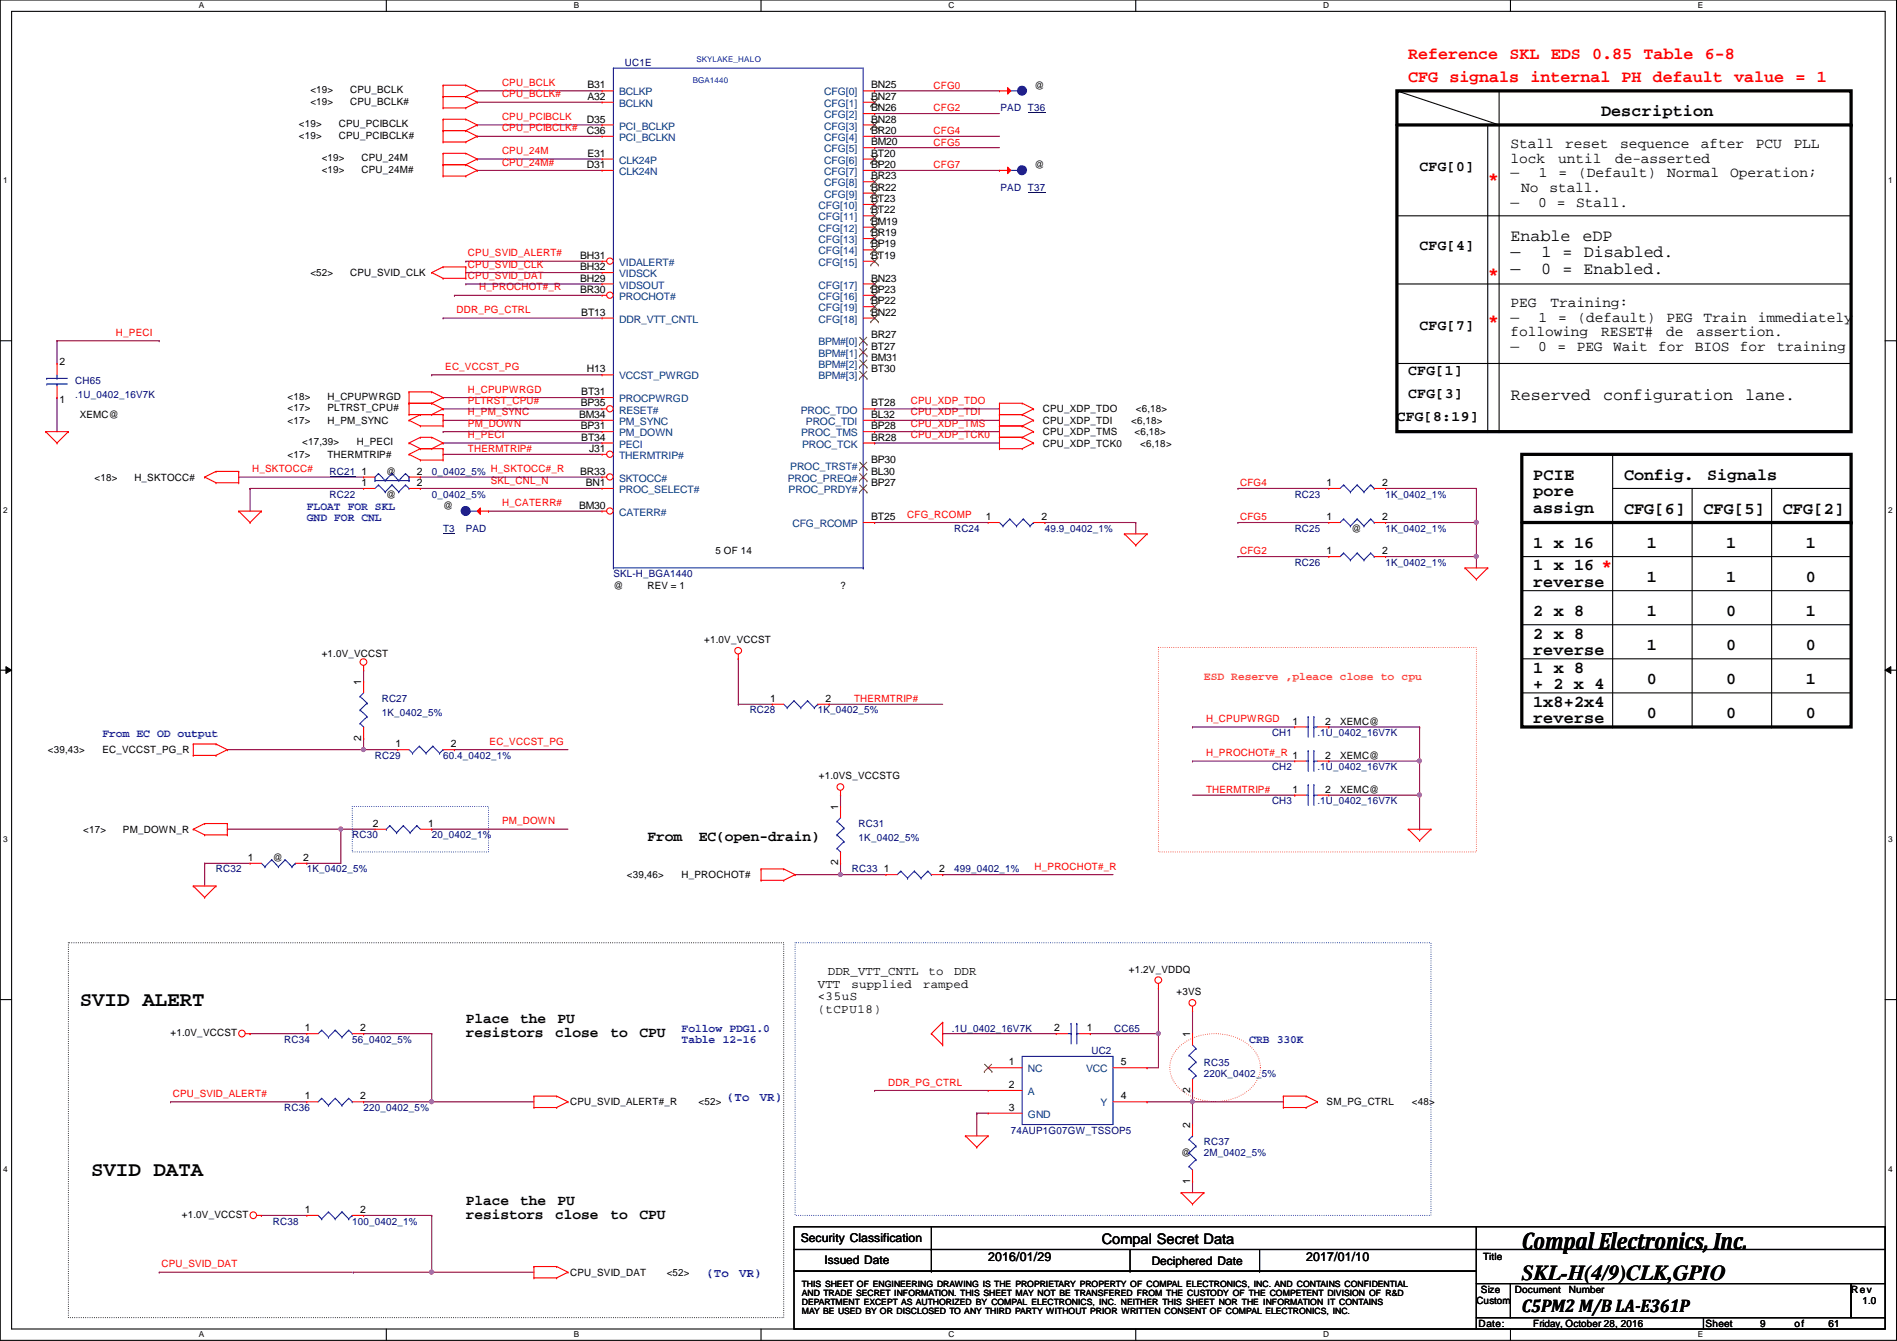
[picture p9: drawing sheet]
<svg xmlns="http://www.w3.org/2000/svg" width="297mm" height="210mm" viewBox="0 0 297 210" stroke-linecap="round" stroke-linejoin="round" font-family="sans-serif">
<defs><g id="words">
<text font-size="3.7" x="238.3" y="195.6">Compal Electronics, Inc.</text>
<g font-size="3.3">
<text x="12.5" y="157.4">SVID ALERT</text>
<text x="14.3" y="184.1">SVID DATA</text>
<text x="238.3" y="200.4">SKL-H(4/9)CLK,GPIO</text>
</g>
<g font-size="3" fill="#f00">
<text x="233" y="29">*</text>
<text x="233" y="43.9">*</text>
<text x="233" y="51.2">*</text>
</g>
<text font-size="2.8" x="238.3" y="205.4">C5PM2 M/B LA-E361P</text>
<g font-size="2.6" fill="#f00">
<text x="220.5" y="9.3">Reference SKL EDS 0.85 Table 6-8</text>
<text x="220.5" y="12.8">CFG signals internal PH default value = 1</text>
</g>
<g font-size="2.6">
<text x="250.7" y="18.2">Description</text>
<text x="236.5" y="37.7">Enable</text>
<text x="236.5" y="40.3">—</text>
<text x="241.4" y="40.3">1 = Disabled.</text>
<text x="247.8" y="37.7">eDP</text>
<text x="236.5" y="42.9">—</text>
<text x="241.3" y="42.9">0 = Enabled.</text>
<text x="236.6" y="62.6">Reserved</text>
<text x="251" y="62.6">configuration</text>
<text x="273.3" y="62.6">lane.</text>
<text x="240.1" y="75.1">PCIE</text>
<text x="240.1" y="77.7">pore</text>
<text x="254.3" y="75.1">Config.</text>
<text x="267.3" y="75.1">Signals</text>
<text x="240.1" y="80.3">assign</text>
<text x="254.3" y="80.4">CFG[6]</text>
<text x="266.7" y="80.4">CFG[5]</text>
<text x="279.2" y="80.4">CFG[2]</text>
<text x="240.1" y="85.7">1 x 16</text>
<text x="240.1" y="89.3">1 x 16 *</text>
<text x="257.8" y="85.7">1</text>
<text x="270.3" y="85.7">1</text>
<text x="282.7" y="85.7">1</text>
<text x="240.1" y="91.9">reverse</text>
<text x="257.8" y="91.1">1</text>
<text x="270.3" y="91.1">1</text>
<text x="282.7" y="91.1">0</text>
<text x="240.1" y="96.4">2 x 8</text>
<text x="240.1" y="99.9">2 x 8</text>
<text x="257.8" y="96.4">1</text>
<text x="257.8" y="101.7">1</text>
<text x="270.3" y="96.4">0</text>
<text x="270.3" y="101.7">0</text>
<text x="282.7" y="96.4">1</text>
<text x="282.7" y="101.7">0</text>
<text x="240.1" y="102.6">reverse</text>
<text x="240.1" y="105.3">1 x 8</text>
<text x="240.1" y="107.9">+ 2 x 4</text>
<text x="257.8" y="107.1">0</text>
<text x="270.3" y="107.1">0</text>
<text x="282.7" y="107.1">1</text>
<text x="240.1" y="110.6">1x8+2x4</text>
<text x="240.1" y="113.2">reverse</text>
<text x="257.8" y="112.4">0</text>
<text x="270.3" y="112.4">0</text>
<text x="282.7" y="112.4">0</text>
</g>
<g font-size="2.3">
<text x="236.5" y="23.2">Stall</text>
<text x="245.1" y="23.2">reset</text>
<text x="253.7" y="23.2">sequence</text>
<text x="266.3" y="23.2">after</text>
<text x="274.9" y="23.2">PCU</text>
<text x="280.9" y="23.2">PLL</text>
<text x="222.3" y="26.8">CFG[0]</text>
<text x="236.5" y="25.5">lock</text>
<text x="236.5" y="27.8">—</text>
<text x="241" y="27.8">1</text>
<text x="244" y="25.5">until</text>
<text x="244" y="27.8">=</text>
<text x="247.1" y="27.8">(Default)</text>
<text x="252.9" y="25.5">de-asserted</text>
<text x="261.1" y="27.8">Normal</text>
<text x="270.9" y="27.8">Operation;</text>
<text x="236.5" y="32.3">—</text>
<text x="238.2" y="30.1">No</text>
<text x="240.8" y="32.3">0 =</text>
<text x="242.6" y="30.1">stall.</text>
<text x="246.8" y="32.3">Stall.</text>
<text x="222.3" y="39.2">CFG[4]</text>
<text x="222.3" y="51.6">CFG[7]</text>
<text x="236.5" y="48.1">PEG</text>
<text x="236.5" y="50.4">—</text>
<text x="236.5" y="52.7">following</text>
<text x="240.9" y="50.4">1</text>
<text x="242.8" y="48.1">Training:</text>
<text x="244" y="50.4">=</text>
<text x="247" y="50.4">(default)</text>
<text x="250.7" y="52.7">RESET#</text>
<text x="260.9" y="52.7">de</text>
<text x="260.9" y="50.4">PEG</text>
<text x="265.6" y="52.7">assertion.</text>
<text x="266.7" y="50.4">Train</text>
<text x="275.2" y="50.4">immediately</text>
<text x="220.5" y="58.8">CFG[1]</text>
<text x="236.5" y="54.9">—</text>
<text x="240.9" y="54.9">0</text>
<text x="243.9" y="54.9">=</text>
<text x="246.9" y="54.9">PEG</text>
<text x="252.6" y="54.9">Wait</text>
<text x="259.7" y="54.9">for</text>
<text x="265.4" y="54.9">BIOS</text>
<text x="272.4" y="54.9">for</text>
<text x="278.2" y="54.9">training</text>
<text x="218.7" y="65.9">CFG[8:19]</text>
<text x="220.5" y="62.3">CFG[3]</text>
<text x="101.4" y="131.7">From</text>
<text x="109.4" y="131.7">EC(open-drain)</text>
<text x="72.9" y="160.1">Place</text>
<text x="81.4" y="160.1">the</text>
<text x="87.3" y="160.1">PU</text>
<text x="72.9" y="162.4">resistors</text>
<text x="86.9" y="162.4">close</text>
<text x="95.6" y="162.4">to</text>
<text x="100.1" y="162.4">CPU</text>
<text x="72.9" y="188.6">Place</text>
<text x="72.9" y="190.8">resistors</text>
<text x="81.4" y="188.6">the</text>
<text x="86.9" y="190.8">close</text>
<text x="87.3" y="188.6">PU</text>
<text x="95.6" y="190.8">to</text>
<text x="100.1" y="190.8">CPU</text>
<text x="172.5" y="194.6">Compal Secret Data</text>
</g>
<g font-size="1.9">
<text x="128.1" y="154.6">VTT</text>
<text x="129.6" y="152.7">DDR_VTT_CNTL</text>
<text x="133.3" y="154.6">supplied</text>
<text x="144.6" y="154.6">ramped</text>
<text x="145.4" y="152.7">to</text>
<text x="149.4" y="152.7">DDR</text>
<text x="128.1" y="156.5">&lt;35uS</text>
<text x="128.1" y="158.5">(tCPU18)</text>
<text x="125.4" y="194.4">Security Classification</text>
<text x="129.1" y="197.8">Issued Date</text>
<text x="154.7" y="197.4">2016/01/29</text>
<text x="180.3" y="198">Deciphered Date</text>
<text x="204.5" y="197.4">2017/01/10</text>
</g>
<g font-size="1.9" fill="#00f">
<text x="113.8" y="172.3">(To</text>
<text x="119" y="172.3">VR)</text>
<text x="110.6" y="199.9">(To</text>
<text x="115.7" y="199.9">VR)</text>
</g>
<g font-size="1.8" fill="#00f">
<text x="48" y="79.8">FLOAT FOR SKL</text>
<text x="48" y="81.5">GND FOR CNL</text>
<text x="16" y="115.3">From EC OD output</text>
<text x="106.7" y="161.5">Follow PDG1.0</text>
<text x="106.7" y="163.3">Table 12-16</text>
<text x="195.6" y="163.3">CRB 330K</text>
</g>
<text font-size="1.8" fill="#ff8000" x="188.5" y="106.4">ESD Reserve ,pleace close to cpu</text>
<g font-size="1.6" fill="#000080">
<text x="97.8" y="10.3">UC1E</text>
<text x="156.7" y="17.4">PAD T36</text>
<text x="156.7" y="29.9">PAD T37</text>
<text x="11.8" y="62.2">.1U_0402_16V7K</text>
<text x="11.8" y="60.1">CH65</text>
<text x="51.6" y="77.9">RC22</text>
<text x="51.6" y="74.3">RC21</text>
<text x="67.6" y="77.9">0_0402_5%</text>
<text x="67.6" y="74.3">0_0402_5%</text>
<text x="202.7" y="77.9">RC23</text>
<text x="216.9" y="77.9">1K_0402_1%</text>
<text x="69.4" y="83.2">T3</text>
<text x="72.9" y="83.2">PAD</text>
<text x="149.4" y="83.2">RC24</text>
<text x="163.6" y="83.2">49.9_0402_1%</text>
<text x="202.7" y="83.2">RC25</text>
<text x="216.9" y="83.2">1K_0402_1%</text>
<text x="202.7" y="88.6">RC26</text>
<text x="216.9" y="88.6">1K_0402_1%</text>
<text x="96" y="90.3">SKL-H_BGA1440</text>
<text x="59.8" y="112">1K_0402_5%</text>
<text x="59.8" y="109.9">RC27</text>
<text x="117.4" y="111.7">RC28</text>
<text x="128.1" y="111.7">1K_0402_5%</text>
<text x="58.7" y="118.8">RC29</text>
<text x="69.4" y="118.8">60.4_0402_1%</text>
<text x="199.2" y="115.2">CH1</text>
<text x="206.3" y="115.2">.1U_0402_16V7K</text>
<text x="199.2" y="120.6">CH2</text>
<text x="199.2" y="125.9">CH3</text>
<text x="206.3" y="120.6">.1U_0402_16V7K</text>
<text x="206.3" y="125.9">.1U_0402_16V7K</text>
<text x="55.2" y="131.2">RC30</text>
<text x="67.6" y="131.2">20_0402_1%</text>
<text x="134.4" y="131.6">1K_0402_5%</text>
<text x="134.4" y="129.5">RC31</text>
<text x="33.8" y="136.6">RC32</text>
<text x="48" y="136.6">1K_0402_5%</text>
<text x="133.4" y="136.6">RC33</text>
<text x="149.4" y="136.6">499_0402_1%</text>
<text x="149" y="161.5">.1U_0402_16V7K</text>
<text x="174.5" y="161.5">CC65</text>
<text x="44.5" y="163.2">RC34</text>
<text x="55.2" y="163.2">56_0402_5%</text>
<text x="170.9" y="165">UC2</text>
<text x="188.5" y="166.8">RC35</text>
<text x="44.5" y="173.9">RC36</text>
<text x="56.9" y="173.9">220_0402_5%</text>
<text x="188.5" y="168.6">220K_0402_5%</text>
<text x="158.3" y="177.5">74AUP1G07GW_TSSOP5</text>
<text x="188.5" y="179.2">RC37</text>
<text x="188.5" y="181">2M_0402_5%</text>
<text x="42.7" y="191.7">RC38</text>
<text x="55.2" y="191.7">100_0402_1%</text>
</g>
<g font-size="1.6">
<text x="48.6" y="14.6">&lt;19&gt;</text>
<text x="48.6" y="16.4">&lt;19&gt;</text>
<text x="54.8" y="14.6">CPU_BCLK</text>
<text x="54.8" y="16.4">CPU_BCLK#</text>
<text x="92" y="15.6">A32</text>
<text x="92" y="13.8">B31</text>
<text x="136.4" y="15.6">BN27</text>
<text x="136.4" y="13.8">BN25</text>
<text x="136.4" y="17.4">BN26</text>
<text x="162" y="13.9">@</text>
<text x="46.8" y="19.9">&lt;19&gt;</text>
<text x="46.8" y="21.7">&lt;19&gt;</text>
<text x="53" y="19.9">CPU_PCIBCLK</text>
<text x="53" y="21.7">CPU_PCIBCLK#</text>
<text x="91.9" y="21">C36</text>
<text x="91.9" y="19.2">D35</text>
<text x="136.4" y="19.2">BN28</text>
<text x="136.4" y="21">BR20</text>
<text x="136.4" y="22.7">BM20</text>
<text x="50.4" y="25.3">&lt;19&gt;</text>
<text x="50.4" y="27.1">&lt;19&gt;</text>
<text x="56.6" y="25.3">CPU_24M</text>
<text x="56.6" y="27.1">CPU_24M#</text>
<text x="91.9" y="26.3">D31</text>
<text x="92" y="24.5">E31</text>
<text x="136.4" y="29.8">BR22</text>
<text x="136.4" y="24.5">BT20</text>
<text x="136.4" y="26.3">BP20</text>
<text x="136.4" y="28.1">BR23</text>
<text x="162" y="26.3">@</text>
<text x="136.4" y="33.4">BT22</text>
<text x="136.4" y="35.2">BM19</text>
<text x="136.4" y="31.6">BT23</text>
<text x="90.8" y="40.5">BH31</text>
<text x="136.4" y="40.5">BT19</text>
<text x="136.4" y="37">BR19</text>
<text x="136.4" y="38.7">BP19</text>
<text x="48.6" y="43.2">&lt;52&gt;</text>
<text x="54.8" y="43.2">CPU_SVID_CLK</text>
<text x="90.8" y="42.3">BH32</text>
<text x="90.8" y="44.1">BH29</text>
<text x="90.8" y="45.8">BR30</text>
<text x="136.4" y="44.1">BN23</text>
<text x="136.4" y="45.8">BP23</text>
<text x="136.4" y="47.6">BP22</text>
<text x="91" y="49.4">BT13</text>
<text x="136.4" y="53">BR27</text>
<text x="136.4" y="49.4">BN22</text>
<text x="9.3" y="57.1">2</text>
<text x="91.9" y="58.3">H13</text>
<text x="136.4" y="54.7">BT27</text>
<text x="136.4" y="56.5">BM31</text>
<text x="136.4" y="58.3">BT30</text>
<text x="9.3" y="63.1">1</text>
<text x="12.5" y="65.4">XEMC@</text>
<text x="45" y="64.4">&lt;17&gt;</text>
<text x="45" y="62.6">&lt;18&gt;</text>
<text x="51.3" y="64.4">PLTRST_CPU#</text>
<text x="51.3" y="62.6">H_CPUPWRGD</text>
<text x="90.7" y="65.4">BM34</text>
<text x="90.9" y="63.6">BP35</text>
<text x="91" y="61.8">BT31</text>
<text x="136.4" y="65.4">BL32</text>
<text x="136.4" y="63.6">BT28</text>
<text x="163.3" y="64.6">CPU_XDP_TDO</text>
<text x="177.8" y="64.6">&lt;6,18&gt;</text>
<text x="45" y="71.7">&lt;17&gt;</text>
<text x="45" y="66.3">&lt;17&gt;</text>
<text x="47.3" y="69.7">&lt;17,39&gt;</text>
<text x="51.3" y="66.3">H_PM_SYNC</text>
<text x="51.3" y="71.7">THERMTRIP#</text>
<text x="55.9" y="69.7">H_PECI</text>
<text x="90.9" y="67.2">BP31</text>
<text x="91" y="69">BT34</text>
<text x="92.2" y="70.7">J31</text>
<text x="136.4" y="69">BR28</text>
<text x="136.4" y="67.2">BP28</text>
<text x="163.3" y="66.3">CPU_XDP_TDI</text>
<text x="163.3" y="68.1">CPU_XDP_TMS</text>
<text x="163.3" y="69.9">CPU_XDP_TCK0</text>
<text x="177.1" y="66.3">&lt;6,18&gt;</text>
<text x="177.7" y="68.1">&lt;6,18&gt;</text>
<text x="178.6" y="69.9">&lt;6,18&gt;</text>
<text x="14.8" y="75.2">&lt;18&gt;</text>
<text x="21" y="75.2">H_SKTOCC#</text>
<text x="56.6" y="76.1">1</text>
<text x="56.6" y="74.3">1</text>
<text x="60.5" y="74.3">@</text>
<text x="60.5" y="77.9">@</text>
<text x="65.3" y="76.1">2</text>
<text x="65.3" y="74.3">2</text>
<text x="90.8" y="74.3">BR33</text>
<text x="91.7" y="76.1">BN1</text>
<text x="136.4" y="76.1">BP27</text>
<text x="136.4" y="72.5">BP30</text>
<text x="136.4" y="74.3">BL30</text>
<text x="207.7" y="76.1">1</text>
<text x="216.4" y="76.1">2</text>
<text x="69.4" y="79.7">@</text>
<text x="90.7" y="79.6">BM30</text>
<text x="136.4" y="81.4">BT25</text>
<text x="154.4" y="81.4">1</text>
<text x="163.1" y="81.4">2</text>
<text x="207.7" y="81.4">1</text>
<text x="211.6" y="83.2">@</text>
<text x="216.4" y="81.4">2</text>
<text x="112.1" y="86.8">5 OF 14</text>
<text x="207.7" y="86.7">1</text>
<text x="216.4" y="86.7">2</text>
<text x="96" y="92.1">@</text>
<text x="101.4" y="92.1">REV = 1</text>
<text x="131.6" y="92.1">?</text>
<text x="110.3" y="100.7">+1.0V_VCCST</text>
<text x="50.4" y="102.8">+1.0V_VCCST</text>
<text x="56.6" y="107.2" transform="rotate(-90 56.6 107.2)">1</text>
<text x="120.6" y="109.9">1</text>
<text x="129.3" y="109.9">2</text>
<text x="202.4" y="113.4">1</text>
<text x="207.5" y="113.4">2</text>
<text x="209.8" y="113.5">XEMC@</text>
<text x="7.5" y="117.9">&lt;39,43&gt;</text>
<text x="16" y="117.9">EC_VCCST_PG_R</text>
<text x="56.6" y="115.9" transform="rotate(-90 56.6 115.9)">2</text>
<text x="61.9" y="117">1</text>
<text x="70.6" y="117">2</text>
<text x="207.5" y="118.7">2</text>
<text x="209.8" y="118.8">XEMC@</text>
<text x="128.2" y="122">+1.0VS_VCCSTG</text>
<text x="202.4" y="124.1">1</text>
<text x="207.5" y="124.1">2</text>
<text x="209.8" y="124.1">XEMC@</text>
<text x="13" y="130.3">&lt;17&gt;</text>
<text x="19.3" y="130.3">PM_DOWN_R</text>
<text x="58.4" y="129.4">2</text>
<text x="67.1" y="129.4">1</text>
<text x="131.2" y="126.8" transform="rotate(-90 131.2 126.8)">1</text>
<text x="38.8" y="134.7">1</text>
<text x="42.7" y="134.8">@</text>
<text x="47.5" y="134.7">2</text>
<text x="98.2" y="137.5">&lt;39,46&gt;</text>
<text x="106.7" y="137.5">H_PROCHOT#</text>
<text x="131.2" y="135.5" transform="rotate(-90 131.2 135.5)">2</text>
<text x="138.4" y="136.5">1</text>
<text x="147.1" y="136.5">2</text>
<text x="176.8" y="152.2">+1.2V_VDDQ</text>
<text x="184.2" y="155.8">+3VS</text>
<text x="47.7" y="161.4">1</text>
<text x="56.4" y="161.4">2</text>
<text x="165.1" y="161.4">2</text>
<text x="170.2" y="161.4">1</text>
<text x="26.7" y="162.2">+1.0V_VCCST</text>
<text x="157.9" y="166.8">1</text>
<text x="175.5" y="166.8">5</text>
<text x="186.3" y="162.3" transform="rotate(-90 186.3 162.3)">1</text>
<text x="47.7" y="172.1">1</text>
<text x="56.4" y="172.1">2</text>
<text x="89.3" y="173">CPU_SVID_ALERT#_R</text>
<text x="109.4" y="173">&lt;52&gt;</text>
<text x="157.9" y="170.3">2</text>
<text x="157.9" y="173.9">3</text>
<text x="175.5" y="172.1">4</text>
<text x="186.3" y="171" transform="rotate(-90 186.3 171)">2</text>
<text x="207.7" y="173">SM_PG_CTRL</text>
<text x="221.1" y="173">&lt;48&gt;</text>
<text x="186.3" y="176.6" transform="rotate(-90 186.3 176.6)">2</text>
<text x="184.9" y="181">@</text>
<text x="186.3" y="185.3" transform="rotate(-90 186.3 185.3)">1</text>
<text x="28.5" y="190.6">+1.0V_VCCST</text>
<text x="47.7" y="189.9">1</text>
<text x="56.4" y="189.9">2</text>
<text x="232.2" y="197.2">Title</text>
<text x="89.3" y="199.7">CPU_SVID_DAT</text>
<text x="104.4" y="199.7">&lt;52&gt;</text>
<text x="231.9" y="202.4">Size</text>
<text x="237.2" y="202.4">Document</text>
<text x="245.6" y="202.4">Number</text>
<text x="289.8" y="202.4">Rev</text>
<text x="231.2" y="204.1">Custom</text>
<text x="231.5" y="207.7">Date:</text>
<text x="240.1" y="207.7">Friday, October 28, 2016</text>
<text x="267.1" y="207.7">Sheet</text>
<text x="275.6" y="207.7">9</text>
<text x="281" y="207.7">of</text>
<text x="286.3" y="207.7">61</text>
<text x="291.6" y="204.1">1.0</text>
</g>
<g font-size="1.6" fill="#f00">
<text x="78.6" y="13.5">CPU_BCLK</text>
<text x="78.6" y="15.2">CPU_BCLK#</text>
<text x="146.2" y="17.4">CFG2</text>
<text x="146.2" y="13.9">CFG0</text>
<text x="78.6" y="18.8">CPU_PCIBCLK</text>
<text x="78.6" y="20.6">CPU_PCIBCLK#</text>
<text x="146.2" y="21">CFG4</text>
<text x="146.2" y="22.8">CFG5</text>
<text x="78.6" y="24.1">CPU_24M</text>
<text x="78.6" y="25.9">CPU_24M#</text>
<text x="146.2" y="26.3">CFG7</text>
<text x="73.3" y="40.1">CPU_SVID_ALERT#</text>
<text x="73.3" y="41.9">CPU_SVID_CLK</text>
<text x="73.3" y="43.7">CPU_SVID_DAT</text>
<text x="75.1" y="45.5">H_PROCHOT#_R</text>
<text x="18.2" y="52.6">H_PECI</text>
<text x="71.5" y="49">DDR_PG_CTRL</text>
<text x="69.7" y="57.9">EC_VCCST_PG</text>
<text x="73.3" y="61.5">H_CPUPWRGD</text>
<text x="73.3" y="65">H_PM_SYNC</text>
<text x="73.3" y="63.2">PLTRST_CPU#</text>
<text x="142.6" y="65">CPU_XDP_TDI</text>
<text x="142.6" y="63.2">CPU_XDP_TDO</text>
<text x="73.3" y="68.6">H_PECI</text>
<text x="73.3" y="70.8">THERMTRIP#</text>
<text x="73.3" y="66.8">PM_DOWN</text>
<text x="142.6" y="68.6">CPU_XDP_TCK0</text>
<text x="142.6" y="66.8">CPU_XDP_TMS</text>
<text x="39.5" y="73.9">H_SKTOCC#</text>
<text x="76.8" y="75.7">SKL_CNL_N</text>
<text x="76.8" y="73.9">H_SKTOCC#_R</text>
<text x="194.2" y="76.1">CFG4</text>
<text x="78.6" y="79.2">H_CATERR#</text>
<text x="142.1" y="81">CFG_RCOMP</text>
<text x="194.2" y="81.4">CFG5</text>
<text x="194.2" y="86.8">CFG2</text>
<text x="133.7" y="109.9">THERMTRIP#</text>
<text x="188.8" y="113">H_CPUPWRGD</text>
<text x="76.7" y="116.6">EC_VCCST_PG</text>
<text x="188.8" y="118.4">H_PROCHOT#_R 1</text>
<text x="188.8" y="124.1">THERMTRIP#</text>
<text x="78.6" y="129">PM_DOWN</text>
<text x="162" y="136.1">H_PROCHOT#_R</text>
<text x="27" y="171.7">CPU_SVID_ALERT#</text>
<text x="139.1" y="169.9">DDR_PG_CTRL</text>
<text x="25.3" y="198.4">CPU_SVID_DAT</text>
</g>
<g font-size="1.6" fill="#004080">
<text x="96.9" y="16.7">BCLKN</text>
<text x="96.9" y="14.9">BCLKP</text>
<text x="129.1" y="16.7">CFG[1]</text>
<text x="129.1" y="14.9">CFG[0]</text>
<text x="96.9" y="22.1">PCI_BCLKN</text>
<text x="96.9" y="20.3">PCI_BCLKP</text>
<text x="129.1" y="20.3">CFG[3]</text>
<text x="129.1" y="18.5">CFG[2]</text>
<text x="129.1" y="22.1">CFG[4]</text>
<text x="129.1" y="23.8">CFG[5]</text>
<text x="96.9" y="27.4">CLK24N</text>
<text x="96.9" y="25.6">CLK24P</text>
<text x="129.1" y="25.6">CFG[6]</text>
<text x="129.1" y="27.4">CFG[7]</text>
<text x="129.1" y="29.2">CFG[8]</text>
<text x="128.2" y="34.5">CFG[11]</text>
<text x="128.2" y="32.7">CFG[10]</text>
<text x="129.1" y="30.9">CFG[9]</text>
<text x="96.9" y="41.6">VIDALERT#</text>
<text x="128.2" y="41.6">CFG[15]</text>
<text x="128.2" y="36.3">CFG[12]</text>
<text x="128.2" y="38.1">CFG[13]</text>
<text x="128.2" y="39.8">CFG[14]</text>
<text x="96.9" y="43.4">VIDSCK</text>
<text x="96.9" y="45.2">VIDSOUT</text>
<text x="96.9" y="46.9">PROCHOT#</text>
<text x="128.2" y="45.2">CFG[17]</text>
<text x="128.2" y="46.9">CFG[16]</text>
<text x="96.9" y="50.5">DDR_VTT_CNTL</text>
<text x="128.2" y="50.5">CFG[18]</text>
<text x="128.2" y="48.7">CFG[19]</text>
<text x="96.9" y="59.4">VCCST_PWRGD</text>
<text x="128.1" y="54.1">BPM#[0]</text>
<text x="128.1" y="55.8">BPM#[1]</text>
<text x="128.1" y="57.6">BPM#[2]</text>
<text x="128.1" y="59.4">BPM#[3]</text>
<text x="96.9" y="64.7">RESET#</text>
<text x="96.9" y="62.9">PROCPWRGD</text>
<text x="125.4" y="64.7">PROC_TDO</text>
<text x="96.9" y="68.3">PM_DOWN</text>
<text x="96.9" y="66.5">PM_SYNC</text>
<text x="96.9" y="71.8">THERMTRIP#</text>
<text x="96.9" y="70.1">PECI</text>
<text x="125.4" y="68.3">PROC_TMS</text>
<text x="125.6" y="70.1">PROC_TCK</text>
<text x="126.2" y="66.5">PROC_TDI</text>
<text x="96.9" y="77.2">PROC_SELECT#</text>
<text x="96.9" y="75.4">SKTOCC#</text>
<text x="123.4" y="75.4">PROC_PREQ#</text>
<text x="123.5" y="77.2">PROC_PRDY#</text>
<text x="123.7" y="73.6">PROC_TRST#</text>
<text x="96.9" y="80.7">CATERR#</text>
<text x="124.1" y="82.5">CFG_RCOMP</text>
<text x="160.9" y="167.9">NC</text>
<text x="170" y="167.9">VCC</text>
<text x="160.9" y="171.4">A</text>
<text x="172.3" y="173.2">Y</text>
<text x="160.9" y="175">GND</text>
</g>
<g font-size="1.4">
<text x="125.6" y="202.8">AND TRADE SECRET INFORMATION. THIS SHEET MAY NOT BE TRANSFERED FROM THE CUSTODY OF THE COMPETENT DIVISION OF R&amp;D</text>
<text x="125.6" y="201.4">THIS SHEET OF ENGINEERING DRAWING IS THE PROPRIETARY PROPERTY OF COMPAL ELECTRONICS, INC. AND CONTAINS CONFIDENTIAL</text>
<text x="125.6" y="204.2">DEPARTMENT EXCEPT AS AUTHORIZED BY COMPAL ELECTRONICS, INC. NEITHER THIS SHEET NOR THE INFORMATION IT CONTAINS</text>
<text x="125.6" y="205.6">MAY BE USED BY OR DISCLOSED TO ANY THIRD PARTY WITHOUT PRIOR WRITTEN CONSENT OF COMPAL ELECTRONICS, INC.</text>
</g>
<g font-size="1.3">
<text x="31.2" y="1.3">A</text>
<text x="89.8" y="1.3">B</text>
<text x="148.5" y="1.3">C</text>
<text x="207.2" y="1.3">D</text>
<text x="265.9" y="1.3">E</text>
<text x=".5" y="28.7">1</text>
<text x="295.7" y="28.7">1</text>
<text x=".5" y="80.3">2</text>
<text x="295.7" y="80.3">2</text>
<text x=".5" y="131.8">3</text>
<text x="295.7" y="131.8">3</text>
<text x=".5" y="183.4">4</text>
<text x="295.7" y="183.4">4</text>
<text x="31.2" y="209.3">A</text>
<text x="89.8" y="209.3">B</text>
<text x="148.5" y="209.3">C</text>
<text x="207.2" y="209.3">D</text>
<text x="265.9" y="209.3">E</text>
</g>
<g font-size="1.3" fill="#00f">
<text x="109" y="9.7">SKYLAKE_HALO</text>
<text x="108.5" y="13">BGA1440</text>
</g>
</g></defs>
<path d="M0 0h297v209.8h-297zM1.8 1.8h293.4v206.2h-293.4z" fill="none" stroke="#000" stroke-width=".17"/>
<g fill="#fff">
<path d="M31.2 .2h.8v1.4h-.8z"/>
<path d="M31.2 208.2h.8v1.4h-.8z"/>
</g>
<path d="M60.5 0v1.8M60.5 208v1.8" fill="none" stroke="#000" stroke-width=".17"/>
<g fill="#fff">
<path d="M89.8 .2h.8v1.4h-.8z"/>
<path d="M89.8 208.2h.8v1.4h-.8z"/>
</g>
<path d="M119.2 0v1.8M119.2 208v1.8" fill="none" stroke="#000" stroke-width=".17"/>
<g fill="#fff">
<path d="M148.5 .2h.9v1.4h-.9z"/>
<path d="M148.5 208.2h.9v1.4h-.9z"/>
</g>
<path d="M177.8 0v1.8M177.8 208v1.8" fill="none" stroke="#000" stroke-width=".17"/>
<g fill="#fff">
<path d="M207.2 .2h.9v1.4h-.9z"/>
<path d="M207.2 208.2h.9v1.4h-.9z"/>
</g>
<path d="M236.5 0v1.8M236.5 208v1.8" fill="none" stroke="#000" stroke-width=".17"/>
<g fill="#fff">
<path d="M265.8 .2h.9v1.4h-.9z"/>
<path d="M265.8 208.2h.9v1.4h-.9z"/>
<path d="M.5 27.6h.7v1.4h-.7z"/>
<path d="M295.7 27.6h.6v1.4h-.6z"/>
<path d="M.5 79.1h.7v1.4h-.7z"/>
<path d="M295.7 79.1h.6v1.4h-.6z"/>
</g>
<path d="M0 53.3h1.8M295.2 53.3h1.8" fill="none" stroke="#000" stroke-width=".17"/>
<g fill="#fff">
<path d="M.5 130.7h.7v1.4h-.7z"/>
<path d="M295.7 130.7h.6v1.4h-.6z"/>
</g>
<path d="M0 104.9h1.8M295.2 104.9h1.8" fill="none" stroke="#000" stroke-width=".17"/>
<path d="M.9 104.4l.9 .5-.9 .5zM295.2 104.9l.9-.5v1z" fill="#000"/>
<path d="M.9 104.4l.9 .5-.9 .5zM295.2 104.9l.9-.5v1z" fill="none" stroke="#000" stroke-width=".16"/>
<g fill="#fff">
<path d="M.5 182.2h.7v1.4h-.7z"/>
<path d="M295.7 182.2h.6v1.4h-.6z"/>
</g>
<g fill="none" stroke="#000" stroke-width=".17">
<path d="M218.7 14.2l16 5.4M218.7 14.2h.1M233 19.6v48M234.7 14.2v53.4M218.7 33.8h71.2M289.9 33.8h.1M218.7 44.4h71.2M218.7 56.9h71.2M289.9 44.4h.1M289.9 56.9h.1M233 67.6h.1M234.7 67.6h.1"/>
<path d="M252.5 71.1v42.7M252.5 76.5h37.4M265 76.5v37.3M277.4 76.5v37.3M289.9 76.5h.1M238.3 87.1h51.6M238.3 92.5h51.6M238.3 97.8h51.6M289.9 87.1h.1M289.9 92.5h.1M289.9 97.8h.1M238.3 103.1h51.6"/>
<path d="M238.3 108.5h51.6M252.5 113.8h.1M265 113.8h.1M277.4 113.8h.1M289.9 103.1h.1M289.9 108.5h.1M0 156.5h1.8M295.2 156.5h1.8"/>
</g>
<path d="M55.2 126.2h21.3v7.1h-21.3zM124.5 147.6h99.6v42.6h-99.6z" fill="none" stroke="#00f" stroke-width=".17" stroke-dasharray="0 .3"/>
<path d="M10.7 147.6h112v58.6h-112z" fill="none" stroke="#000" stroke-width=".17" stroke-dasharray="0 .3"/>
<path d="M218.7 14.2h71.2v53.4h-71.2zM218.7 19.6h71.2M238.3 71.1h51.6v42.7h-51.6zM238.3 81.8h51.6" fill="none" stroke="#000" stroke-width=".51"/>
<g fill="#000">
<circle cx="289.9" cy="19.6" r=".25"/>
<circle cx="289.9" cy="81.8" r=".25"/>
</g>
<path d="M181.4 101.3h49.8v32h-49.8zM184.5 164a8.7 8.7 0 0 1 11.5 0 4.4 4.4 0 0 1-.7 6.9 8.7 8.7 0 0 1-10.8-.7 4.3 4.3 0 0 1 0-6.2z" fill="none" stroke="#ff8000" stroke-width=".17" stroke-dasharray="0 .3"/>
<g fill="none" stroke="#800040" stroke-width=".17">
<path d="M74.7 14.2h19.6M74.7 16h19.6M74.7 19.6h19.6M74.7 14.2h.1M74.7 16h.1M74.7 19.6h.1M74.7 21.3h19.6M74.7 21.3h.1M136.9 69.3h.1M136.9 67.6h.1M136.9 65.8h.1M136.9 64h.1"/>
<path d="M136.9 69.3h19.6M136.9 67.6h19.6M136.9 65.8h19.6M136.9 64h19.6M193.8 76.5h.1M193.8 76.5h14.3M217 76.5h.1M217 76.5h14.2M231.2 76.5h.1M231.2 76.5v5.3M136.9 81.8h.1M136.9 81.8h17.8"/>
<path d="M163.6 81.8h.1M163.6 81.8h14.2M186.7 158.2h.1M186.7 158.2v3.6M136.9 170.7h.1M136.9 170.7h17.8M147.6 161.8h17.8M147.6 161.8h.1M152.9 174.2h.1M152.9 174.2v3.6M152.9 174.2h1.8M170.7 161.8h10.7"/>
<path d="M170.7 161.8h.1M179.6 172.5h21.4M179.6 167.1h.1M179.6 172.5h.1M181.4 161.8h.1M181.4 161.8v5.3h-1.8M186.7 172.5h.1M186.7 170.7h.1M186.7 170.7v5.3M186.7 184.9h.1M186.7 184.9v1.8"/>
</g>
<circle cx="186.7" cy="172.4" r=".32" fill="#f0f"/>
<circle cx="186.7" cy="172.4" r=".32" fill="none" stroke="#f0f" stroke-width=".17"/>
<path d="M181.4 154.7h.1M181.4 154.7v7.1" fill="none" stroke="#800040" stroke-width=".17"/>
<circle cx="181.4" cy="161.8" r=".32" fill="#f0f"/>
<circle cx="181.4" cy="161.8" r=".32" fill="none" stroke="#f0f" stroke-width=".17"/>
<path d="M124.5 136.9h.1M124.5 136.9h7.1" fill="none" stroke="#800040" stroke-width=".17"/>
<circle cx="131.6" cy="136.9" r=".32" fill="#f0f"/>
<circle cx="131.6" cy="136.9" r=".32" fill="none" stroke="#f0f" stroke-width=".17"/>
<path d="M217 81.8h.1M217 81.8h14.2M56.9 104.9h.1M56.9 104.9v1.8M129.8 110.2h17.8M129.8 110.2h.1M147.6 136.9h26.7M147.6 136.9h.1" fill="none" stroke="#800040" stroke-width=".17"/>
<circle cx="231.2" cy="81.8" r=".32" fill="#f0f"/>
<circle cx="231.2" cy="81.8" r=".32" fill="none" stroke="#f0f" stroke-width=".17"/>
<path d="M193.8 81.8h.1M193.8 81.8h14.3M231.2 81.8h.1M231.2 81.8v5.3M56.9 172.5h.1M56.9 172.5h26.7M67.6 161.8h.1M67.6 172.5h.1M67.6 161.8v10.7M67.6 190.2h.1M67.6 190.2v8.9" fill="none" stroke="#800040" stroke-width=".17"/>
<circle cx="67.6" cy="172.4" r=".32" fill="#f0f"/>
<circle cx="67.6" cy="172.4" r=".32" fill="none" stroke="#f0f" stroke-width=".17"/>
<path d="M67.6 199.1h.1M67.6 199.1h16" fill="none" stroke="#800040" stroke-width=".17"/>
<circle cx="67.6" cy="199.1" r=".32" fill="#f0f"/>
<circle cx="67.6" cy="199.1" r=".32" fill="none" stroke="#f0f" stroke-width=".17"/>
<g fill="none" stroke="#800040" stroke-width=".17">
<path d="M136.9 17.8h.1M136.9 17.8h19.6M74.7 26.7h19.6M74.7 24.9h19.6M74.7 24.9h.1M74.7 26.7h.1M136.9 21.3h.1M136.9 23.1h.1M136.9 26.7h19.6M136.9 21.3h19.6M136.9 23.1h19.6M156.5 26.7h.1"/>
<path d="M67.6 58.7h26.7M67.6 58.7h.1M69.4 49.8h24.9M69.4 49.8h.1M71.2 46.2h23.1M71.2 46.2h.1M72.9 40.9h21.4M72.9 44.4h21.4M72.9 42.7h21.4M72.9 40.9h.1M72.9 44.4h.1M72.9 42.7h.1"/>
<path d="M39.2 76.5h.1M39.2 76.5v3.5M39.2 76.5h17.7M65.8 76.5h28.5M65.8 76.5h.1M69.4 62.2h24.9M69.4 65.8h24.9M69.4 69.3h24.9M69.4 71.1h24.9M69.4 64h24.9M69.4 67.6h24.9M69.4 62.2h.1"/>
<path d="M69.4 65.8h.1M69.4 69.3h.1M69.4 71.1h.1M69.4 64h.1M69.4 67.6h.1M76.5 80h17.8M76.5 80h.1M56.9 117.3h.1M56.9 117.3h5.4M71.2 117.3h17.7M71.2 117.3h.1M48 135.1h.1"/>
<path d="M53.4 129.8h.1M53.4 129.8v5.3h-5.4M53.4 129.8h5.3M67.6 129.8h21.3M67.6 129.8h.1M131.6 124.5h.1M131.6 135.1h.1M131.6 136.9h.1M131.6 124.5v1.7M131.6 135.1v1.8M131.6 136.9h7.1M26.7 172.5h.1"/>
<path d="M26.7 172.5h21.3M24.9 199.1h.1M24.9 199.1h30.3M55.3 199.1h.1M55.3 199.1h12.3"/>
</g>
<circle cx="53.4" cy="129.8" r=".32" fill="#f0f"/>
<circle cx="53.4" cy="129.8" r=".32" fill="none" stroke="#f0f" stroke-width=".17"/>
<path d="M193.8 87.1h.1M193.8 87.1h14.3M217 87.1h.1M217 87.1h14.2M32 135.1h.1M32 135.1v3.6M32 135.1h7.2M35.6 129.8h.1M35.6 129.8h17.8" fill="none" stroke="#800040" stroke-width=".17"/>
<circle cx="231.2" cy="87.1" r=".32" fill="#f0f"/>
<circle cx="231.2" cy="87.1" r=".32" fill="none" stroke="#f0f" stroke-width=".17"/>
<path d="M231.2 87.1h.1M231.2 87.1v1.8M35.6 117.3h.1M56.9 115.6h.1M56.9 115.6v1.7h-21.3" fill="none" stroke="#800040" stroke-width=".17"/>
<circle cx="56.9" cy="117.3" r=".32" fill="#f0f"/>
<circle cx="56.9" cy="117.3" r=".32" fill="none" stroke="#f0f" stroke-width=".17"/>
<g fill="none" stroke="#800040" stroke-width=".17">
<path d="M177.8 81.8h.1M177.8 81.8v1.8M115.6 110.2h5.3M115.6 103.1h.1M115.6 110.2h.1M115.6 103.1v7.1M186.7 113.8h16M186.7 119.1h16M186.7 113.8h.1M186.7 119.1h.1M208.1 113.8h14.2M208.1 119.1h14.2"/>
<path d="M208.1 113.8h.1M208.1 119.1h.1M222.3 113.8h.1M222.3 119.1h.1M222.3 113.8v16M208.1 124.5h14.2M222.3 129.8h.1M222.3 124.5h.1M39.2 161.8h.1M39.2 161.8h8.8M56.9 161.8h.1M56.9 161.8h10.7"/>
<path d="M40.9 190.2h7.1M40.9 190.2h.1M56.9 190.2h.1M56.9 190.2h10.7"/>
</g>
<circle cx="222.3" cy="124.4" r=".32" fill="#f0f"/>
<circle cx="222.3" cy="124.4" r=".32" fill="none" stroke="#f0f" stroke-width=".17"/>
<circle cx="222.3" cy="119.1" r=".32" fill="#f0f"/>
<circle cx="222.3" cy="119.1" r=".32" fill="none" stroke="#f0f" stroke-width=".17"/>
<g fill="none" stroke="#800040" stroke-width=".17">
<path d="M136.9 14.2h.1M136.9 14.2h19.6M8.9 53.3h.1M8.9 53.3v3.6M8.9 53.3h16M24.9 53.3h.1M8.9 62.2h.1M8.9 62.2v5.4M37.4 74.7h.1M37.4 74.7h19.5M65.8 74.7h28.5M65.8 74.7h.1"/>
<path d="M186.7 124.5h16M202.7 124.5h.1"/>
</g>
<g fill="none" stroke="#f00" stroke-width=".17">
<path d="M69.4 13.3h.1M69.4 15.1h.1M69.4 16.9h.1M69.4 18.7h.1M69.4 15.1h3.5M69.4 13.3v3.6M69.4 18.7v3.5M69.4 16.9h3.5M69.4 13.3h3.5M69.4 18.7h3.5M72.9 15.1h.1M72.9 13.3h.1"/>
<path d="M72.9 16.9h.1M72.9 18.7h.1M72.9 13.3l1.8 .9M72.9 15.1l1.8 .9M72.9 18.7l1.8 .9M74.7 14.2l-1.8 .9M74.7 16l-1.8 .9M74.7 19.6l-1.8 .8M74.7 14.2h.1M74.7 16h.1M74.7 19.6h.1M69.4 20.4h.1"/>
<path d="M69.4 22.2h.1M69.4 24h.1M69.4 25.8h.1M69.4 27.6h.1M69.4 24v3.6M69.4 20.4h3.5M69.4 22.2h3.5M69.4 25.8h3.5M69.4 27.6h3.5M69.4 24h3.5M72.9 20.4h.1M72.9 22.2h.1"/>
<path d="M72.9 25.8h.1M72.9 24h.1M72.9 27.6h.1M72.9 20.4l1.8 .9M72.9 24l1.8 .9M72.9 25.8l1.8 .9M74.7 21.3l-1.8 .9M74.7 24.9l-1.8 .9M74.7 26.7l-1.8 .9M74.7 21.3h.1M74.7 24.9h.1M74.7 26.7h.1"/>
<path d="M8.9 56.9h.1M8.9 56.9v1.8M67.6 42.7h.1M67.6 42.7l1.8 .9M69.4 41.8h.1M69.4 43.6h.1M69.4 41.8l-1.8 .9M69.4 43.6h3.5M69.4 41.8h3.5M72.9 43.6h.1M72.9 41.8h.1M72.9 41.8v1.8"/>
<path d="M7.2 67.6h.1M7.2 67.6l1.7 1.7M7.2 67.6h3.5M8.9 69.3h.1M8.9 62.2h.1M8.9 60.5v1.7M10.7 67.6l-1.8 1.7M10.7 67.6h.1M32 74.7h.1M32 74.7l1.8 .9M33.8 73.8h.1M33.8 75.6h.1"/>
<path d="M33.8 73.8l-1.8 .9M33.8 75.6h3.6M33.8 73.8h3.6M37.4 75.6h.1M37.4 73.8h.1M37.4 73.8v1.8M64 63.1h.1M64 64.9h.1M64 61.3h.1M64 65.8h.1M64 71.1h.1M64 69.3h.1"/>
<path d="M64 64.9h5.4M64 63.1h3.6M64 61.3v3.6M64 65.8l1.8 .9M64 71.1l1.8 .9M64 69.3l1.8 .9M64 61.3h3.6M65.8 70.2h3.6M65.8 68.5h1.8M65.8 64.9h.1M65.8 66.7h.1M65.8 70.2h.1"/>
<path d="M65.8 72h.1M65.8 68.5h.1M65.8 64.9l-1.8 .9M65.8 66.7h3.6M65.8 70.2l-1.8 .9M65.8 72h3.6M65.8 68.5l-1.8 .8M67.6 63.1l1.8 .9M67.6 61.3l1.8 .9M67.6 68.5l1.8 .8M67.6 64.9h.1M67.6 63.1h.1"/>
<path d="M67.6 61.3h.1M67.6 68.5h.1M67.6 70.2h.1M69.4 64h.1M69.4 62.2h.1M69.4 66.7h.1M69.4 64.9h.1M69.4 72h.1M69.4 70.2h.1M69.4 69.3h.1M69.4 64.9v1.8M69.4 70.2v1.8"/>
<path d="M69.4 64l-1.8 .9M69.4 62.2l-1.8 .9M69.4 69.3l-1.8 .9M156.5 63.1h.1M156.5 64.9h.1M156.5 66.7h.1M156.5 68.5h.1M156.5 70.2h.1M156.5 64.9h3.6M156.5 66.7h3.6M156.5 70.2h3.6M156.5 63.1v7.1"/>
<path d="M156.5 68.5h3.6M156.5 63.1h3.6M160.1 63.1l1.7 .9M160.1 64.9l1.7 .9M160.1 66.7l1.7 .9M160.1 68.5l1.7 .8M160.1 63.1h.1M160.1 64.9h.1M160.1 66.7h.1M160.1 68.5h.1M160.1 70.2h.1M161.8 64h.1"/>
<path d="M161.8 65.8h.1M161.8 67.6h.1M161.8 69.3h.1M161.8 64l-1.7 .9M161.8 65.8l-1.7 .9M161.8 67.6l-1.7 .9M161.8 69.3l-1.7 .9M208.1 76.5h1.7M208.1 76.5h.1M215.2 76.5h1.8M217 76.5h.1M37.4 80h.1"/>
<path d="M37.4 80l1.8 1.8M37.4 80h3.5M39.2 81.8h.1M40.9 80l-1.7 1.8M40.9 80h.1M154.7 81.8h1.8M154.7 81.8h.1M161.8 81.8h1.8M163.6 81.8h.1M176.1 83.6h.1M176.1 83.6h3.5M176.1 83.6l1.7 1.7"/>
<path d="M177.8 85.3h.1M179.6 83.6h.1M179.6 83.6l-1.8 1.7M208.1 81.8h1.7M208.1 81.8h.1M215.2 81.8h1.8M217 81.8h.1M229.4 88.9l1.8 1.8M229.4 88.9h.1M229.4 88.9h3.6M231.2 90.7h.1M233 88.9h.1"/>
<path d="M233 88.9l-1.8 1.8M30.3 118.2h.1M30.3 116.5h.1M30.3 116.5h3.5M30.3 116.5v1.7M30.3 118.2h3.5M33.8 116.5h.1M33.8 118.2h.1M33.8 116.5l1.8 .8M35.6 117.3h.1M35.6 117.3l-1.8 .9M56.9 104.9h.1"/>
<path d="M56.9 104.2v.7M115.6 103.1h.1M115.6 102.4v.7M120.9 110.2h.1M120.9 110.2h1.8M128.1 110.2h1.7M129.8 110.2h.1M30.3 129.8h.1M30.3 138.7h.1M30.3 129.8l1.7 .9M30.3 138.7l1.7 1.8M30.3 138.7h3.5"/>
<path d="M32 128.9h.1M32 130.7h.1M32 128.9l-1.7 .9M32 130.7h3.6M32 128.9h3.6M33.8 138.7l-1.8 1.8M33.8 138.7h.1M35.6 130.7h.1M35.6 128.9h.1M35.6 128.9v1.8M119.2 137.8h.1M119.2 136h.1"/>
<path d="M119.2 136h3.5M119.2 136v1.8M119.2 137.8h3.5M122.7 136h.1M122.7 137.8h.1M122.7 136l1.8 .9M124.5 136.9h.1M124.5 136.9l-1.8 .9M131.6 124.5h.1M131.6 126.2h.1M131.6 135.1h.1M131.6 123.7v.8"/>
<path d="M131.6 126.2v1.8M131.6 133.3v1.8M138.7 136.9h.1M138.7 136.9h1.8M145.8 136.9h1.8M147.6 136.9h.1M220.5 129.8h.1M220.5 129.8l1.8 1.8M220.5 129.8h3.6M222.3 131.6h.1M224.1 129.8l-1.8 1.8M224.1 129.8h.1"/>
<path d="M32 140.5h.1M181.4 154.7h.1M181.4 154v.7M186.7 158.2h.1M186.7 157.5v.7M38.4 161.8h.8M39.2 161.8h.1M83.6 173.4h3.6M83.6 173.4h.1M83.6 171.6h.1M83.6 171.6h3.6M83.6 171.6v1.8"/>
<path d="M87.2 171.6h.1M87.2 173.4h.1M87.2 171.6l1.7 .9M88.9 172.5h.1M88.9 172.5l-1.7 .9M145.8 161.8h.1M145.8 161.8l1.8 1.8M147.6 160h.1M147.6 163.6h.1M147.6 160v3.6M147.6 160l-1.8 1.8M151.2 177.8h.1"/>
<path d="M151.2 177.8l1.7 1.8M151.2 177.8h3.5M152.9 179.6h.1M154.7 177.8l-1.8 1.8M154.7 174.2h5.4M154.7 170.7h5.4M154.7 167.1h5.4M154.7 177.8h.1M154.7 174.2h.1M154.7 170.7h.1M154.7 167.1h.1M174.3 167.1h5.3"/>
<path d="M174.3 172.5h5.3M179.6 167.1h.1M179.6 172.5h.1M201 171.6h.1M201 173.4h.1M201 171.6v1.8M201 173.4h3.5M201 171.6h3.5M204.5 171.6l1.8 .9M204.5 171.6h.1M204.5 173.4h.1M206.3 172.5h.1"/>
<path d="M206.3 172.5l-1.8 .9M40.2 190.2h.7M40.9 190.2h.1M83.6 198.2h.1M83.6 198.2v1.8M83.6 198.2h3.6M87.2 198.2h.1M87.2 198.2l1.7 .9M88.9 199.1h.1M88.9 199.1l-1.7 .9M185 186.7l1.7 1.8M185 186.7h.1"/>
<path d="M185 186.7h3.5M186.7 188.5h.1M188.5 186.7h.1M188.5 186.7l-1.8 1.8M83.6 200h3.6M83.6 200h.1M87.2 200h.1"/>
<circle cx="56.9" cy="103.6" r=".52"/>
<circle cx="115.6" cy="101.8" r=".52"/>
<circle cx="131.6" cy="123.2" r=".52"/>
<circle cx="181.4" cy="153.4" r=".52"/>
<circle cx="186.7" cy="157" r=".52"/>
<circle cx="37.9" cy="161.8" r=".52"/>
<circle cx="39.6" cy="190.2" r=".52"/>
</g>
<g fill="none" stroke="#000" stroke-width=".17">
<path d="M124.3 192h106.9v3.6h-106.9zM124.3 195.6h106.9v3.4h-106.9zM124.3 199h106.9v9h-106.9zM145.8 195.6h.1M145.8 199h.1M145.8 192v7M176.9 199h.1M176.9 195.6v3.4M197.2 199h.1M197.2 195.6v3.4M231.2 192h64v3.6h-64zM231.2 195.6h64v5.3h-64z"/>
<path d="M231.2 200.9h5.3v5.3h-5.3zM231.2 206.2h35.5v1.8h-35.5zM236.5 200.9h53.4v5.3h-53.4zM266.7 206.2h28.5v1.8h-28.5zM289.9 200.9h5.3v5.3h-5.3z"/>
</g>
<g fill="none" stroke="#00f" stroke-width=".17">
<path d="M7.3 59.2h.1M7.3 59.2h3.2M8.9 59.2h.1M8.9 58.7v.5M7.3 60.1h.1M7.3 60.1h3.2M8.9 60.1h.1M8.9 60.1v.4M210.4 75.9h.1M210.4 75.9l1.1 1.1M210.4 75.9l-.6 .6M211.5 77h.1"/>
<path d="M212.5 75.9l-1 1.1M212.5 75.9h.1M212.5 75.9l1.1 1.1M213.6 77h.1M214.6 75.9l-1 1.1M214.6 75.9h.1M214.6 75.9l.6 .6M215.2 76.5h.1M156.5 81.8l.6 .5M157.1 82.3h.1M158.1 81.2l-1 1.1M158.1 81.2h.1"/>
<path d="M158.1 81.2l1.1 1.1M159.2 82.3h.1M160.2 81.2l-1 1.1M160.2 81.2h.1M160.2 81.2l1.1 1.1M161.3 82.3h.1M161.8 81.8h.1M161.8 81.8l-.5 .5M210.4 81.2h.1M210.4 81.2l1.1 1.1M210.4 81.2l-.6 .6M211.5 82.3h.1"/>
<path d="M212.5 81.2l-1 1.1M212.5 81.2h.1M212.5 81.2l1.1 1.1M213.6 82.3h.1M214.6 81.2l-1 1.1M214.6 81.2h.1M214.6 81.2l.6 .6M215.2 81.8h.1M122.7 110.2l.6 .6M123.3 110.8h.1M124.3 109.7l-1 1.1M124.3 109.7h.1"/>
<path d="M124.3 109.7l1.1 1.1M125.4 110.8h.1M126.4 109.7l-1 1.1M126.4 109.7h.1M126.4 109.7l1.1 1.1M127.5 110.8h.1M128.1 110.2h.1M128.1 110.2l-.6 .6M131.1 128.6h.1M131.1 130.7h.1M131.1 132.8h.1M131.1 128.6l1.1 1"/>
<path d="M131.1 130.7l1.1 1M131.1 132.8l.5 .6M131.6 133.3h.1M131.6 128l-.5 .6M132.2 129.6h.1M132.2 131.7h.1M132.2 129.6l-1.1 1.1M132.2 131.7l-1.1 1.1M141.1 136.4h.1M141.1 136.4l1 1.1M141.1 136.4l-.6 .5M142.1 137.5h.1"/>
<path d="M143.2 136.4l-1.1 1.1M143.2 136.4h.1M143.2 136.4l1 1.1M144.2 137.5h.1M145.3 136.4l-1.1 1.1M145.3 136.4h.1M145.3 136.4l.5 .5M145.8 136.9h.1M160.1 165.4h14.2v10.6h-14.2z"/>
</g>
<path d="M154.1 167.7h.1M154.2 166.6l1.1 1.1M155.3 166.6l-1.2 1.1M155.3 167.7h.1" fill="none" stroke="#804000" stroke-width=".16"/>
<circle cx="160" cy="14.2" r=".7" fill="#00f"/>
<g fill="none" stroke="#00f" stroke-width=".17">
<path d="M158.3 14.2h1M159.3 14.2h.1"/>
<circle cx="160" cy="14.2" r=".7"/>
</g>
<path d="M160.9 17.7h2.8" fill="none" stroke="#000080" stroke-width=".16"/>
<path d="M157.8 13.7l.5 .5-.5 .5z" fill="#f00"/>
<g fill="none" stroke="#f00" stroke-width=".17">
<path d="M156.5 14.2h.1M156.5 14.2h1.8M157.8 13.7l.5 .5-.5 .5zM56.9 106.7h.1M56.9 115.6h.1M56.9 106.7v1.8M56.9 113.8v1.8M202.7 119.1h.1M202.7 119.1h1.8M206.3 119.1h1.8M208.1 119.1h.1M165.4 161.8h.1"/>
<path d="M165.4 161.8h1.8M168.9 161.8h1.8M170.7 161.8h.1"/>
</g>
<g fill="none" stroke="#00f" stroke-width=".17">
<path d="M56.4 109h.1M56.4 111.1h.1M56.4 113.2h.1M56.4 109l1.1 1.1M56.4 111.1l1.1 1.1M56.4 113.2l.5 .6M56.9 113.8h.1M56.9 108.5l-.5 .5M57.5 110.1h.1M57.5 112.2h.1M57.5 110.1l-1.1 1M57.5 112.2l-1.1 1"/>
<path d="M204.5 119.1h.3M204.8 119.1h.1M204.8 117.5h.1M204.8 117.5v3.2M205.7 119.1h.6M205.7 117.5h.1M205.7 119.1h.1M205.7 117.5v3.2M167.2 161.8h.5M167.7 160.2h.1M167.7 161.8h.1M167.7 160.2v3.2"/>
<path d="M168.6 161.8h.3M168.6 161.8h.1M168.6 160.2h.1M168.6 160.2v3.2"/>
</g>
<circle cx="160" cy="26.6" r=".7" fill="#00f"/>
<g fill="none" stroke="#00f" stroke-width=".17">
<path d="M158.3 26.7h1M159.3 26.7h.1"/>
<circle cx="160" cy="26.6" r=".7"/>
</g>
<path d="M160.9 30.1h2.8" fill="none" stroke="#000080" stroke-width=".16"/>
<path d="M157.8 26.2l.5 .5-.5 .5z" fill="#f00"/>
<path d="M156.5 26.7h.1M156.5 26.7h1.8M157.8 26.2l.5 .5-.5 .5zM56.9 76.5h.1M56.9 76.5h1.8M64 76.5h1.8M65.8 76.5h.1M39.2 135.1h.1M39.2 135.1h1.7M46.3 135.1h1.7M48 135.1h.1" fill="none" stroke="#f00" stroke-width=".17"/>
<g fill="none" stroke="#00f" stroke-width=".17">
<path d="M59.3 75.9h.1M59.3 75.9l1 1.1M59.3 75.9l-.6 .6M60.3 77h.1M61.4 75.9l-1.1 1.1M61.4 75.9h.1M61.4 75.9l1 1.1M62.4 77h.1M63.5 75.9l-1.1 1.1M63.5 75.9h.1M63.5 75.9l.5 .6M64 76.5h.1"/>
<path d="M40.9 135.1l.6 .6M41.5 135.7h.1M42.5 134.6h.1M42.5 134.6l1.1 1.1M42.5 134.6l-1 1.1M43.6 135.7h.1M44.7 134.6l-1.1 1.1M44.7 134.6h.1M44.7 134.6l1 1.1M45.7 135.7h.1M46.3 135.1h.1M46.3 135.1l-.6 .6"/>
</g>
<circle cx="72.9" cy="80" r=".7" fill="#00f"/>
<g fill="none" stroke="#00f" stroke-width=".17">
<path d="M73.7 80h.1M73.7 80h1"/>
<circle cx="72.9" cy="80" r=".7"/>
</g>
<path d="M69.4 83.4h1.8v.1h-1.8z" fill="#000080"/>
<path d="M74.7 80l.5-.5v1z" fill="#f00"/>
<g fill="none" stroke="#f00" stroke-width=".17">
<path d="M94.3 76.5h.1M94.3 76.5h1.8M74.7 80l.5-.5v1zM74.7 80h1.8M76.5 80h.1M208.1 87.1h1.7M208.1 87.1h.1M215.2 87.1h1.8M217 87.1h.1M202.7 113.8h.1M202.7 113.8h1.8M206.3 113.8h1.8"/>
<path d="M208.1 113.8h.1M58.7 129.8h1.8M58.7 129.8h.1M65.8 129.8h1.8M67.6 129.8h.1M186.7 161.8h.1M186.7 170.7h.1M186.7 176h.1M186.7 161.8v1.8M186.7 168.9v1.8M186.7 176v1.8M48 190.2h.1"/>
<path d="M48 190.2h1.8M55.2 190.2h1.7M56.9 190.2h.1M186.7 184.9h.1M186.7 183.1v1.8"/>
</g>
<g fill="none" stroke="#00f" stroke-width=".17">
<path d="M96.1 10.7h.1M96.1 10.7v78.2M96.1 10.7h39.1v78.2M96.1 88.9h.1M96.1 88.9h39.1M135.2 88.9h.1M210.4 86.6h.1M210.4 86.6l1.1 1.1M210.4 86.6l-.6 .5M211.5 87.7h.1M212.5 86.6l-1 1.1M212.5 86.6h.1"/>
<path d="M212.5 86.6l1.1 1.1M213.6 87.7h.1M214.6 86.6l-1 1.1M214.6 86.6h.1M214.6 86.6l.6 .5M215.2 87.1h.1M204.5 113.8h.3M204.8 113.8h.1M204.8 112.2h.1M204.8 112.2v3.2M205.7 113.8h.6M205.7 112.2h.1"/>
<path d="M205.7 113.8h.1M205.7 112.2v3.2M60.5 129.8h.1M61 129.2h.1M61 129.2l-.5 .6M61 129.2l1.1 1.1M62.1 130.3h.1M63.2 129.2h.1M63.2 129.2l-1.1 1.1M63.2 129.2l1 1.1M64.2 130.3h.1M65.3 129.2h.1"/>
<path d="M65.3 129.2l-1.1 1.1M65.3 129.2l.5 .6M186.2 178.4l1.1 1M186.2 165.2h.1M186.2 167.3h.1M186.2 178.4h.1M186.2 165.2l1.1 1M186.2 167.3l1.1 1.1M186.7 168.9h.1M186.7 177.8h.1M186.7 163.6l.6 .5M186.7 177.8l-.5 .6"/>
<path d="M187.3 164.1h.1M187.3 166.2h.1M187.3 168.4h.1M187.3 179.4h.1M187.3 164.1l-1.1 1.1M187.3 166.2l-1.1 1.1M187.3 168.4l-.6 .5M187.3 179.4l-1.1 1.1M49.8 190.2l.6 .6M50.4 190.8h.1M51.4 189.7l-1 1.1M51.4 189.7h.1"/>
<path d="M51.4 189.7l1.1 1.1M52.5 190.8h.1M53.5 189.7l-1 1.1M53.5 189.7h.1M53.5 189.7l1.1 1.1M54.6 190.8h.1M55.2 190.2h.1M55.2 190.2l-.6 .6M186.2 180.5l1.1 1M186.2 182.6l.5 .5M186.2 182.6h.1M186.2 180.5h.1"/>
<path d="M187.3 181.5h.1M187.3 181.5l-1.1 1.1"/>
</g>
<circle cx="95.5" cy="80" r=".5" fill="#fff"/>
<g fill="none" stroke="#f00" stroke-width=".17">
<path d="M94.3 80h.1M94.3 80h.7"/>
<circle cx="95.5" cy="80" r=".5"/>
</g>
<circle cx="95.5" cy="74.6" r=".5" fill="#fff"/>
<g fill="none" stroke="#f00" stroke-width=".17">
<path d="M94.3 74.7h.1M94.3 67.6h.1M94.3 65.8h.1M94.3 74.7h.7M94.3 67.6h1.8M94.3 65.8h1.8"/>
<circle cx="95.5" cy="74.6" r=".5"/>
</g>
<circle cx="95.5" cy="64" r=".5" fill="#fff"/>
<g fill="none" stroke="#f00" stroke-width=".17">
<path d="M94.3 19.6h.1M94.3 16h.1M94.3 16h1.8M94.3 19.6h1.8M135.2 16h1.7M135.2 19.6h1.7M135.2 14.2h1.7M135.2 17.8h1.7M136.9 16h.1M136.9 19.6h.1M136.9 14.2h.1M136.9 17.8h.1"/>
<path d="M94.3 26.7h.1M94.3 24.9h.1M94.3 21.3h.1M94.3 26.7h1.8M94.3 21.3h1.8M94.3 24.9h1.8M135.2 33.8h1.7M135.2 35.6h1.7M135.2 32h1.7M135.2 30.2h1.7M135.2 26.7h1.7M135.2 21.3h1.7"/>
<path d="M135.2 24.9h1.7M135.2 23.1h1.7M135.2 28.4h1.7M135.2 37.3h1.7M135.2 39.1h1.7M136.9 33.8h.1M136.9 35.6h.1M136.9 32h.1M136.9 30.2h.1M136.9 21.3h.1M136.9 24.9h.1M136.9 23.1h.1"/>
<path d="M136.9 26.7h.1M136.9 28.4h.1M136.9 37.3h.1M136.9 39.1h.1M94.3 58.7h.1M94.3 42.7h.1M94.3 44.4h.1M94.3 58.7h1.8M94.3 44.4h1.8M94.3 42.7h1.8M135.2 44.4h1.7M135.2 40.9h1.7"/>
<path d="M135.2 46.2h1.7M135.2 49.8h1.7M135.2 48h1.7M136.9 44.4h.1M136.9 40.9h.1M136.9 46.2h.1M136.9 49.8h.1M136.9 48h.1M94.3 64h.1M94.3 62.2h.1M94.3 64h.7M94.3 62.2h1.8"/>
<path d="M135.2 74.7h.1M135.2 76.5h.1M135.2 64h1.7M135.2 65.8h1.7M136.9 65.8h.1M136.9 64h.1"/>
<circle cx="95.5" cy="64" r=".5"/>
</g>
<g fill="none" stroke="#804000" stroke-width=".16">
<path d="M136.4 16.6h.1M136.4 15.5l1.1 1.1M136.4 19l1.1 1.2M137.5 15.5l-1.1 1.1M137.5 19l-1.1 1.2M137.5 16.6h.1M136.4 34.4h.1M136.4 36.2h.1M136.4 32.6h.1M136.4 30.8h.1M136.4 20.2h.1M136.4 25.5h.1"/>
<path d="M136.4 29h.1M136.4 37.9h.1M136.4 39.7h.1M136.4 33.2l1.1 1.2M136.4 35l1.1 1.2M136.4 31.5l1.1 1.1M136.4 29.7l1.1 1.1M136.4 24.3l1.1 1.2M136.4 27.9l1.1 1.1M136.4 36.8l1.1 1.1M136.4 38.6l1.1 1.1M137.5 33.2l-1.1 1.2"/>
<path d="M137.5 35l-1.1 1.2M137.5 31.5l-1.1 1.1M137.5 29.7l-1.1 1.1M137.5 24.3l-1.1 1.2M137.5 27.9l-1.1 1.1M137.5 36.8l-1.1 1.1M137.5 38.6l-1.1 1.1M137.5 34.4h.1M137.5 36.2h.1M137.5 32.6h.1M137.5 30.8h.1M137.5 20.2h.1"/>
<path d="M137.5 25.5h.1M137.5 29h.1M137.5 37.9h.1M137.5 39.7h.1M136.4 45h.1M136.4 41.5h.1M136.4 46.8h.1M136.4 50.4h.1M136.4 48.6h.1M136.4 43.9l1.1 1.1M136.4 40.3l1.1 1.2M136.4 45.7l1.1 1.1"/>
<path d="M136.4 49.2l1.1 1.2M136.4 47.5l1.1 1.1M137.5 43.9l-1.1 1.1M137.5 40.3l-1.1 1.2M137.5 45.7l-1.1 1.1M137.5 49.2l-1.1 1.2M137.5 47.5l-1.1 1.1M137.5 45h.1M137.5 41.5h.1M137.5 46.8h.1M137.5 50.4h.1M137.5 48.6h.1"/>
<path d="M134.6 75.3h.1M134.6 77h.1M134.6 74.1l1.2 1.2M134.6 75.9l1.2 1.1M135.7 74.1l-1.1 1.2M135.7 75.9l-1.1 1.1M135.8 75.3h.1M135.8 77h.1"/>
</g>
<circle cx="95.5" cy="46.2" r=".5" fill="#fff"/>
<g fill="none" stroke="#f00" stroke-width=".17">
<path d="M94.3 46.2h.1M94.3 49.8h.1M94.3 46.2h.7M94.3 49.8h1.8M135.2 72.9h.1M135.2 69.3h1.7M135.2 67.6h1.7M136.9 69.3h.1M136.9 67.6h.1M135.2 81.8h1.7M136.9 81.8h.1"/>
<circle cx="95.5" cy="46.2" r=".5"/>
</g>
<path d="M134.6 73.5h.1M134.6 72.3l1.2 1.2M135.7 72.3l-1.1 1.2M135.8 73.5h.1" fill="none" stroke="#804000" stroke-width=".16"/>
<circle cx="95.5" cy="40.9" r=".5" fill="#fff"/>
<g fill="none" stroke="#f00" stroke-width=".17">
<path d="M94.3 40.9h.1M94.3 40.9h.7"/>
<circle cx="95.5" cy="40.9" r=".5"/>
</g>
<circle cx="95.5" cy="71.1" r=".5" fill="#fff"/>
<g fill="none" stroke="#f00" stroke-width=".17">
<path d="M94.3 14.2h.1M94.3 14.2h1.8M135.2 53.3h.1M135.2 55.1h.1M135.2 56.9h.1M135.2 58.7h.1M56.9 74.7h.1M56.9 74.7h1.8M64 74.7h1.8M65.8 74.7h.1M94.3 71.1h.1M94.3 69.3h.1"/>
<path d="M94.3 71.1h.7M94.3 69.3h1.8M62.3 117.3h1.7M62.3 117.3h.1M69.4 117.3h1.8M71.2 117.3h.1M202.7 124.5h.1M202.7 124.5h1.8M206.3 124.5h1.8M208.1 124.5h.1M48 161.8h.1M48 172.5h.1"/>
<path d="M48 161.8h1.8M48 172.5h1.8M55.2 161.8h1.7M55.2 172.5h1.7M56.9 161.8h.1M56.9 172.5h.1"/>
<circle cx="95.5" cy="71.1" r=".5"/>
</g>
<g fill="none" stroke="#804000" stroke-width=".16">
<path d="M134.6 53.9h.1M134.6 55.7h.1M134.6 57.5h.1M134.6 59.3h.1M134.6 52.8l1.2 1.1M134.6 54.6l1.2 1.1M134.6 56.3l1.2 1.2M134.6 58.1l1.2 1.2M135.7 52.8l-1.1 1.1M135.7 54.6l-1.1 1.1M135.7 56.3l-1.1 1.2M135.7 58.1l-1.1 1.2"/>
<path d="M135.8 53.9h.1M135.8 55.7h.1M135.8 57.5h.1M135.8 59.3h.1"/>
</g>
<g fill="none" stroke="#00f" stroke-width=".17">
<path d="M58.7 75.2h.1M58.7 75.2h5.3M59.3 74.1h.1M59.3 74.1l1 1.1M59.3 74.1l-.6 .6v.5M60.3 75.2h.1M61.4 74.1l-1.1 1.1M61.4 74.1h.1M61.4 74.1l1 1.1M62.4 75.2h.1M63.5 74.1l-1.1 1.1M63.5 74.1h.1"/>
<path d="M63.5 74.1l.5 .6M64 74.7h.1M64 75.2h.1M64 74.7v.5M64 117.3l.6 .6M64.6 117.9h.1M65.7 116.8l-1.1 1.1M65.7 116.8h.1M65.7 116.8l1 1.1M66.7 117.9h.1M67.8 116.8l-1.1 1.1M67.8 116.8h.1"/>
<path d="M67.8 116.8l1 1.1M68.8 117.9h.1M69.4 117.3h.1M69.4 117.3l-.6 .6M204.5 124.5h.3M204.8 124.5h.1M204.8 122.9h.1M204.8 122.9v3.2M205.7 124.5h.6M205.7 122.9h.1M205.7 124.5h.1M205.7 122.9v3.2"/>
<path d="M50.4 161.2h.1M50.4 171.9h.1M50.4 161.2l1 1.1M50.4 171.9l1 1.1M50.4 161.2l-.6 .6M50.4 171.9l-.6 .6M51.4 162.3h.1M51.4 173h.1M52.5 161.2l-1.1 1.1M52.5 171.9l-1.1 1.1M52.5 161.2h.1M52.5 171.9h.1"/>
<path d="M52.5 161.2l1 1.1M52.5 171.9l1 1.1M53.5 162.3h.1M53.5 173h.1M54.6 161.2l-1.1 1.1M54.6 171.9l-1.1 1.1M54.6 161.2h.1M54.6 171.9h.1M54.6 161.2l.6 .6M54.6 171.9l.6 .6M55.2 161.8h.1M55.2 172.5h.1"/>
</g>
<path d="M51.6 74.6h4.1" fill="none" stroke="#000080" stroke-width=".16"/>
<circle cx="186.7" cy="172.4" r=".32" fill="#f0f"/>
<circle cx="186.7" cy="172.4" r=".32" fill="none" stroke="#f0f" stroke-width=".17"/>
<circle cx="181.4" cy="161.8" r=".32" fill="#f0f"/>
<circle cx="181.4" cy="161.8" r=".32" fill="none" stroke="#f0f" stroke-width=".17"/>
<circle cx="131.6" cy="136.9" r=".32" fill="#f0f"/>
<circle cx="131.6" cy="136.9" r=".32" fill="none" stroke="#f0f" stroke-width=".17"/>
<circle cx="231.2" cy="81.8" r=".32" fill="#f0f"/>
<circle cx="231.2" cy="81.8" r=".32" fill="none" stroke="#f0f" stroke-width=".17"/>
<circle cx="67.6" cy="172.4" r=".32" fill="#f0f"/>
<circle cx="67.6" cy="172.4" r=".32" fill="none" stroke="#f0f" stroke-width=".17"/>
<circle cx="67.6" cy="199.1" r=".32" fill="#f0f"/>
<circle cx="67.6" cy="199.1" r=".32" fill="none" stroke="#f0f" stroke-width=".17"/>
<circle cx="53.4" cy="129.8" r=".32" fill="#f0f"/>
<circle cx="53.4" cy="129.8" r=".32" fill="none" stroke="#f0f" stroke-width=".17"/>
<circle cx="231.2" cy="87.1" r=".32" fill="#f0f"/>
<circle cx="231.2" cy="87.1" r=".32" fill="none" stroke="#f0f" stroke-width=".17"/>
<circle cx="56.9" cy="117.3" r=".32" fill="#f0f"/>
<circle cx="56.9" cy="117.3" r=".32" fill="none" stroke="#f0f" stroke-width=".17"/>
<circle cx="222.3" cy="124.4" r=".32" fill="#f0f"/>
<circle cx="222.3" cy="124.4" r=".32" fill="none" stroke="#f0f" stroke-width=".17"/>
<circle cx="222.3" cy="119.1" r=".32" fill="#f0f"/>
<circle cx="222.3" cy="119.1" r=".32" fill="none" stroke="#f0f" stroke-width=".17"/>
<use href="#words"/>
</svg>
